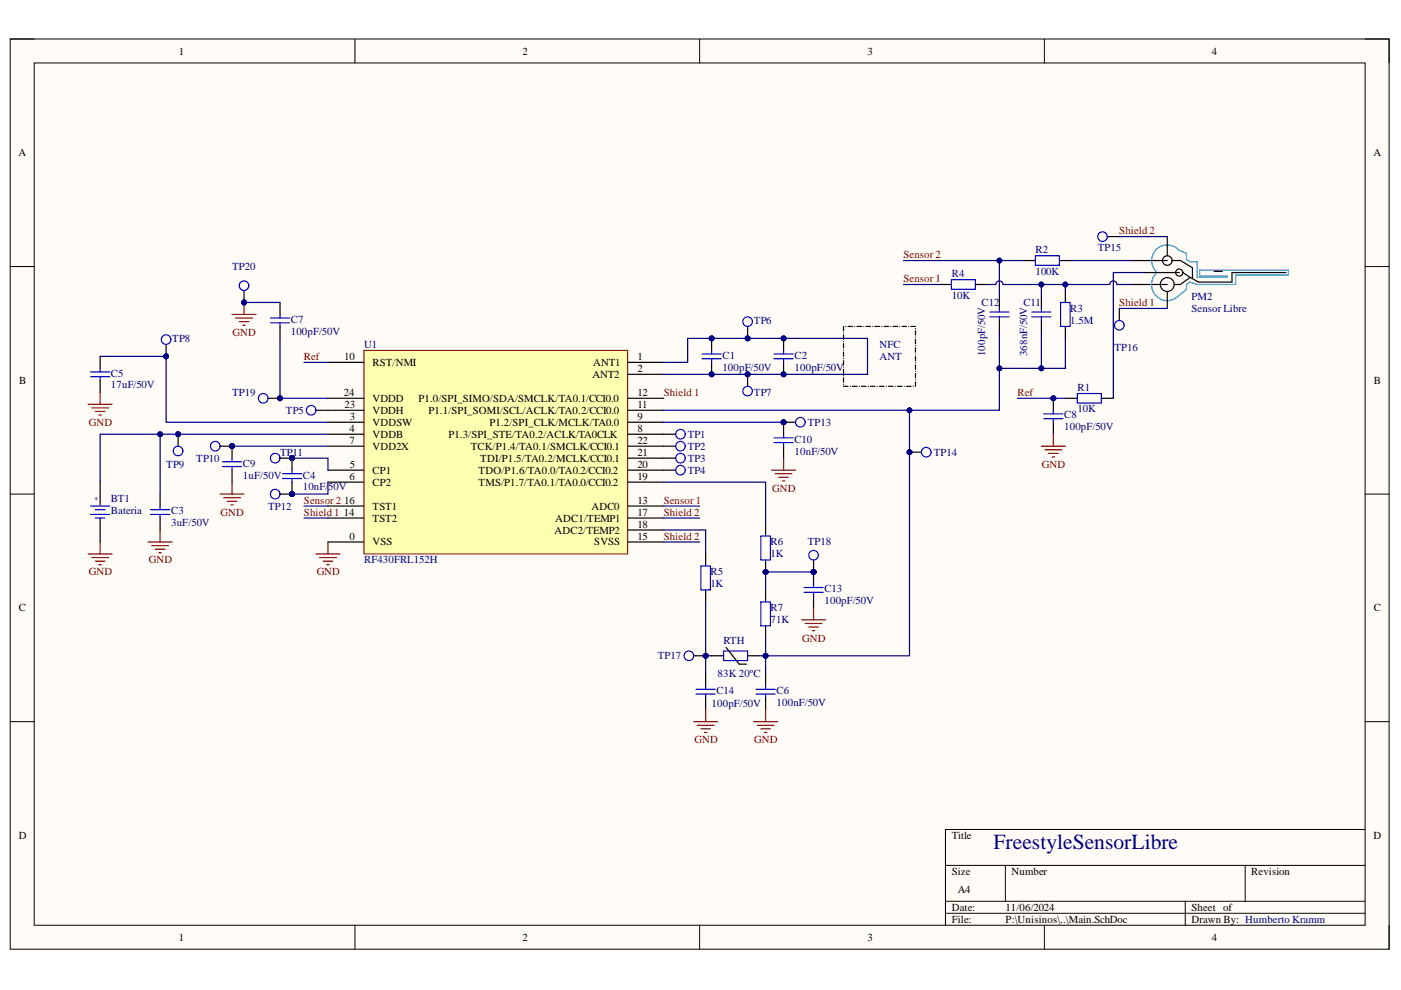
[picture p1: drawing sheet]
<svg xmlns="http://www.w3.org/2000/svg" width="297mm" height="210mm" viewBox="0 0 297 210" stroke-linecap="round" stroke-linejoin="round" font-family="sans-serif">
<defs><g id="words">
<text font-size="4.6" fill="#000080" x="210.7" y="179.9">FreestyleSensorLibre</text>
<g font-size="2.3">
<text x="37.9" y="11.6">1</text>
<text x="110.8" y="11.6">2</text>
<text x="183.9" y="11.6">3</text>
<text x="256.9" y="11.6">4</text>
<text x="3.9" y="33.1">A</text>
<text x="291.2" y="33.1">A</text>
<text x="73" y="76.3">10</text>
<text x="79" y="77.6">RST/NMI</text>
<text x="125.8" y="77.6">ANT1</text>
<text x="135.1" y="76.3">1</text>
<text x="4.1" y="81.4">B</text>
<text x="72.9" y="83.9">24</text>
<text x="125.6" y="80.1">ANT2</text>
<text x="135.1" y="78.8">2</text>
<text x="135.1" y="83.9">12</text>
<text x="291.3" y="81.4">B</text>
<text x="73.1" y="86.4">23</text>
<text x="74.2" y="89">3</text>
<text x="79" y="87.7">VDDH</text>
<text x="79" y="85.2">VDDD</text>
<text x="88.7" y="85.2">P1.0/SPI_SIMO/SDA/SMCLK/TA0.1/CCI0.0</text>
<text x="90.8" y="87.7">P1.1/SPI_SOMI/SCL/ACLK/TA0.2/CCI0.0</text>
<text x="135.1" y="89">9</text>
<text x="135.1" y="86.4">11</text>
<text x="74.1" y="91.5">4</text>
<text x="74.1" y="94.1">7</text>
<text x="79" y="90.2">VDDSW</text>
<text x="79" y="92.8">VDDB</text>
<text x="79" y="95.4">VDD2X</text>
<text x="95.1" y="92.8">P1.3/SPI_STE/TA0.2/ACLK/TA0CLK</text>
<text x="99.8" y="95.4">TCK/P1.4/TA0.1/SMCLK/CCI0.1</text>
<text x="103.8" y="90.2">P1.2/SPI_CLK/MCLK/TA0.0</text>
<text x="135.1" y="91.5">8</text>
<text x="135.1" y="94.1">22</text>
<text x="74.1" y="101.7">6</text>
<text x="74.2" y="99.2">5</text>
<text x="79" y="100.4">CP1</text>
<text x="101.5" y="100.4">TDO/P1.6/TA0.0/TA0.2/CCI0.2</text>
<text x="101.8" y="97.9">TDI/P1.5/TA0.2/MCLK/CCI0.1</text>
<text x="135.1" y="101.7">19</text>
<text x="135.1" y="99.2">20</text>
<text x="135.1" y="96.6">21</text>
<text x="73" y="106.8">16</text>
<text x="79" y="103">CP2</text>
<text x="101.5" y="103">TMS/P1.7/TA0.1/TA0.0/CCI0.2</text>
<text x="135.1" y="106.8">13</text>
<text x="72.9" y="109.3">14</text>
<text x="79" y="110.6">TST2</text>
<text x="79" y="108.1">TST1</text>
<text x="117.6" y="113.1">ADC2/TEMP2</text>
<text x="117.7" y="110.6">ADC1/TEMP1</text>
<text x="125.4" y="108.1">ADC0</text>
<text x="135.1" y="109.3">17</text>
<text x="135.1" y="111.9">18</text>
<text x="74.1" y="114.4">0</text>
<text x="79" y="115.7">VSS</text>
<text x="126" y="115.7">SVSS</text>
<text x="135.1" y="114.4">15</text>
<text x="4" y="129.6">C</text>
<text x="291.3" y="129.6">C</text>
<text x="4" y="177.8">D</text>
<text x="201.8" y="177.8">Title</text>
<text x="291.2" y="177.8">D</text>
<text x="201.8" y="185.5">Size</text>
<text x="214.5" y="185.5">Number</text>
<text x="265.3" y="185.5">Revision</text>
<text x="203.1" y="189.3">A4</text>
<text x="201.8" y="193.1">Date:</text>
<text x="201.8" y="195.7">File:</text>
<text x="213.2" y="193.1">11/06/2024</text>
<text x="213.2" y="195.7">P:\Unisinos\..\Main.SchDoc</text>
<text x="252.6" y="193.1">Sheet of</text>
<text x="252.6" y="195.7">Drawn By: Humberto Kramm</text>
<text x="37.9" y="199.5">1</text>
<text x="110.8" y="199.5">2</text>
<text x="183.9" y="199.5">3</text>
<text x="256.9" y="199.5">4</text>
</g>
<g font-size="2.3" fill="#000080">
<text x="219.5" y="53.7">R2</text>
<text x="232.7" y="53.2">TP15</text>
<text x="49.2" y="57.3">TP20</text>
<text x="201.8" y="58.8">R4</text>
<text x="219.5" y="58.3">100K</text>
<text x="201.8" y="63.4">10K</text>
<text x="208.1" y="64.9">C12</text>
<text x="217" y="64.9">C11</text>
<text x="252.6" y="63.6">PM2</text>
<text x="61.7" y="71">100pF/50V</text>
<text x="61.7" y="68.4">C7</text>
<text x="159.8" y="68.7">TP6</text>
<text x="226.9" y="68.7">1.5M</text>
<text x="226.9" y="66.1">R3</text>
<text x="252.6" y="66.1">Sensor Libre</text>
<text x="36.5" y="72.5">TP8</text>
<text x="77.2" y="73.8">U1</text>
<text x="153.2" y="76">C1</text>
<text x="168.5" y="76">C2</text>
<text x="186.5" y="73.8">NFC</text>
<text x="186.5" y="76.3">ANT</text>
<text x="208.9" y="75.5" transform="rotate(-90 208.9 75.5)">100pF/50V</text>
<text x="217.8" y="75.5" transform="rotate(-90 217.8 75.5)">368nF/50V</text>
<text x="236.3" y="74.5">TP16</text>
<text x="23.5" y="82.4">17uF/50V</text>
<text x="23.5" y="79.8">C5</text>
<text x="49.2" y="83.9">TP19</text>
<text x="153.2" y="78.6">100pF/50V</text>
<text x="159.8" y="83.9">TP7</text>
<text x="168.5" y="78.6">100pF/50V</text>
<text x="228.4" y="82.9">R1</text>
<text x="60.6" y="87.7">TP5</text>
<text x="225.6" y="88.7">C8</text>
<text x="228.4" y="87.4">10K</text>
<text x="145.8" y="92.8">TP1</text>
<text x="145.8" y="95.4">TP2</text>
<text x="168.5" y="93.9">C10</text>
<text x="171.3" y="90.2">TP13</text>
<text x="225.6" y="91.2">100pF/50V</text>
<text x="35.3" y="99.2">TP9</text>
<text x="41.6" y="97.9">TP10</text>
<text x="51.5" y="101.5">1uF/50V</text>
<text x="51.5" y="98.9">C9</text>
<text x="59.4" y="96.6">TP11</text>
<text x="64.2" y="101.5">C4</text>
<text x="145.8" y="97.9">TP3</text>
<text x="145.8" y="100.4">TP4</text>
<text x="168.5" y="96.4">10nF/50V</text>
<text x="198" y="96.6">TP14</text>
<text x="23.5" y="106.5">BT1</text>
<text x="64.2" y="104">10nF/</text>
<text x="69.6" y="104">50V</text>
<text x="23.5" y="109.1">Bateria</text>
<text x="36.3" y="111.6">3uF/50V</text>
<text x="36.3" y="109.1">C3</text>
<text x="56.8" y="108.1">TP12</text>
<text x="77.2" y="119.5">RF430FRL152H</text>
<text x="163.4" y="118.2">1K</text>
<text x="163.4" y="115.7">R6</text>
<text x="171.3" y="115.7">TP18</text>
<text x="150.6" y="124.5">1K</text>
<text x="150.6" y="122">R5</text>
<text x="174.8" y="125.5">C13</text>
<text x="163.4" y="129.6">R7</text>
<text x="174.8" y="128.1">100pF/50V</text>
<text x="153.4" y="136.5">RTH</text>
<text x="163.4" y="132.1">71K</text>
<text x="139.5" y="139.8">TP17</text>
<text x="152.1" y="143.6">83K 20ºC</text>
<text x="150.9" y="150">100pF/50V</text>
<text x="151.9" y="147.2">C14</text>
<text x="164.7" y="149.7">100nF/50V</text>
<text x="164.7" y="147.2">C6</text>
</g>
<g font-size="2.3" fill="#800000">
<text x="237.3" y="49.7">Shield 2</text>
<text x="191.6" y="59.8">Sensor 1</text>
<text x="191.6" y="54.7">Sensor 2</text>
<text x="237.3" y="64.9">Shield 1</text>
<text x="49.3" y="71.2">GND</text>
<text x="64.4" y="76.3">Ref</text>
<text x="140.7" y="83.9">Shield 1</text>
<text x="215.7" y="83.9">Ref</text>
<text x="18.9" y="90.2">GND</text>
<text x="220.9" y="99.2">GND</text>
<text x="64.4" y="106.8">Sensor 2</text>
<text x="140.7" y="106.8">Sensor 1</text>
<text x="163.7" y="104.3">GND</text>
<text x="46.8" y="109.3">GND</text>
<text x="64.4" y="109.3">Shield 1</text>
<text x="140.7" y="109.3">Shield 2</text>
<text x="31.5" y="119.5">GND</text>
<text x="140.7" y="114.4">Shield 2</text>
<text x="18.9" y="122">GND</text>
<text x="67.1" y="122">GND</text>
<text x="170.1" y="136">GND</text>
<text x="147.2" y="157.6">GND</text>
<text x="159.9" y="157.6">GND</text>
</g>
<text font-size="1.9" fill="#000080" x="20" y="106.3">+</text>
</g></defs>
<path d="M2.2 8.3h292.3v193h-292.3z" fill-rule="evenodd" fill="#fffcf8"/>
<path d="M2.2 8.3h292.3v193h-292.3z" fill="none" stroke="#000" stroke-width=".21"/>
<path d="M7.3 13.3h282.1v182.9h-282.1z" fill-rule="evenodd" fill="#fffcf8"/>
<g fill="none" stroke="#000" stroke-width=".21">
<path d="M2.2 8.3h5.1M7.3 13.3h282.1v182.9h-282.1zM75.3 8.3v5M148.3 8.3v5M221.4 8.3v5M289.4 8.3h5.1v5M2.2 56.5h5.1M289.4 56.5h5.1M2.2 104.8h5.1M289.4 104.8h5.1M2.2 153h5.1M289.4 153h5.1"/>
<path d="M289.4 175.9h-88.9v20.3M75.3 196.2v5.1M148.3 196.2v5.1M200.5 183.5h88.9M200.5 191.1h88.9M200.5 193.6h88.9M213.2 183.5v7.6M221.4 196.2v5.1M251.3 191.1v5.1M264 183.5v7.6M294.5 196.2v5.1"/>
</g>
<path d="M77.2 74.3h55.9v43.2h-55.9z" fill-rule="evenodd" fill="#ffffb0"/>
<path d="M77.2 74.3h55.9v43.2h-55.9z" fill="none" stroke="#800000" stroke-width=".21"/>
<g fill="none" stroke="#000" stroke-width=".25">
<path d="M217 55.2h2.5M224.6 55.2h2.5M239.9 55.2h7.6M242.4 57.8h7.6M247.5 50.2v4M248.5 55.2h1.8l2.5 1.6v2.3M250.8 57.8l1.5 1M252.3 58.8l-2 1.5h-1.3M257.4 57.5h1.8M272.6 57.8h-11.4v2h-7.1l-1.8-1M69.5 76.8h7.7M133.1 76.8h7.6"/>
<path d="M133.1 79.4h7.6M199.2 60.3h2.5M206.8 60.3h2.6M225.9 61.6v2.5M225.9 69.2v2.5M239.9 60.3h7.6M247.5 61.9v3.5M69.5 89.5h7.7M69.5 92.1h7.7M69.5 99.7h7.7M69.5 94.6h7.7M69.5 87h7.7"/>
<path d="M69.5 84.4h7.7M133.1 89.5h7.6M133.1 92.1h7.6M133.1 99.7h7.6M133.1 94.6h7.6M133.1 87h7.6M133.1 84.4h7.6M133.1 97.1h7.6M225.9 84.5h2.5M233.5 84.5h2.5M21.2 102v5M21.2 109.8v5.1"/>
<path d="M69.5 102.2h7.7M69.5 107.3h7.7M69.5 109.8h7.7M69.5 114.9h7.7M133.1 102.2h7.6M133.1 107.3h7.6M133.1 109.8h7.6M133.1 114.9h7.6M133.1 112.4h7.6M149.6 117.5v2.5M149.6 125.1v2.5"/>
<circle cx="247.5" cy="55.2" r="1.01"/>
<circle cx="250" cy="57.8" r=".76"/>
<circle cx="247.5" cy="60.3" r="1.47"/>
</g>
<path d="M201.7 59.3h5.1v2h-5.1zM219.5 54.2h5.1v2.1h-5.1zM224.9 64.1h2v5.1h-2zM228.4 83.4h5.1v2.1h-5.1zM19.2 107.3h4.1M19.2 109.1h4.1M20.2 109.8h2.1M20.2 108.1h2.1M148.6 120h2v5.1h-2z" fill="none" stroke="#00f" stroke-width=".25"/>
<path d="M18.7 117.5h5.1M19.5 118.2h3.5M20.2 119h2.1M21 119.7h.5M21.2 114.9v2.6" fill="none" stroke="#800000" stroke-width=".25"/>
<path d="M245.1 57.9a3.4 3.4 0 0 0 0 4.8 3.4 3.4 0 0 0 4.8 0M249.8 53l1.8 .7v1.3l.7 .5h1.5v3.3h6.4v-.3h-5.9v-1.2h18.9v1h-11.2v2h-8.2l-1.5-.5-.7 .5v1l-1.6 1.3M249.8 52.9a3.3 3.3 0 0 0-4.6 0 3.3 3.3 0 0 0-.1 4.7" fill="none" stroke="#009cca" stroke-width=".25"/>
<circle cx="162.3" cy="121.3" r=".51" fill="#000080"/>
<circle cx="162.3" cy="121.3" r=".51" fill="none" stroke="#000080" stroke-width=".21"/>
<path d="M162.3 111.1v2.5M162.3 118.7v2.6" fill="none" stroke="#000" stroke-width=".25"/>
<circle cx="162.3" cy="121.3" r=".51" fill="#000080"/>
<circle cx="162.3" cy="121.3" r=".51" fill="none" stroke="#000080" stroke-width=".21"/>
<path d="M161.3 113.6h2v5.1h-2zM161.3 127.6h2v5.1h-2z" fill="none" stroke="#00f" stroke-width=".25"/>
<path d="M162.3 125.1v2.5M162.3 132.7v2.5" fill="none" stroke="#000" stroke-width=".25"/>
<circle cx="166.1" cy="79.4" r=".51" fill="#000080"/>
<circle cx="166.1" cy="79.4" r=".51" fill="none" stroke="#000080" stroke-width=".21"/>
<circle cx="166.1" cy="71.7" r=".51" fill="#000080"/>
<circle cx="166.1" cy="71.7" r=".51" fill="none" stroke="#000080" stroke-width=".21"/>
<path d="M166.1 76.8v2.6" fill="none" stroke="#000" stroke-width=".25"/>
<circle cx="166.1" cy="79.4" r=".51" fill="#000080"/>
<circle cx="166.1" cy="79.4" r=".51" fill="none" stroke="#000080" stroke-width=".21"/>
<path d="M166.1 71.7v2.6" fill="none" stroke="#000" stroke-width=".25"/>
<circle cx="166.1" cy="71.7" r=".51" fill="#000080"/>
<circle cx="166.1" cy="71.7" r=".51" fill="none" stroke="#000080" stroke-width=".21"/>
<path d="M164.1 75h4.1M164.1 76.1h4.1M166.1 74.3v.7M166.1 76.1v.7" fill="none" stroke="#00f" stroke-width=".25"/>
<circle cx="150.9" cy="79.4" r=".51" fill="#000080"/>
<circle cx="150.9" cy="79.4" r=".51" fill="none" stroke="#000080" stroke-width=".21"/>
<circle cx="150.9" cy="71.7" r=".51" fill="#000080"/>
<circle cx="150.9" cy="71.7" r=".51" fill="none" stroke="#000080" stroke-width=".21"/>
<path d="M150.9 76.8v2.6" fill="none" stroke="#000" stroke-width=".25"/>
<circle cx="150.9" cy="79.4" r=".51" fill="#000080"/>
<circle cx="150.9" cy="79.4" r=".51" fill="none" stroke="#000080" stroke-width=".21"/>
<path d="M150.9 71.7v2.6" fill="none" stroke="#000" stroke-width=".25"/>
<circle cx="150.9" cy="71.7" r=".51" fill="#000080"/>
<circle cx="150.9" cy="71.7" r=".51" fill="none" stroke="#000080" stroke-width=".21"/>
<path d="M19.2 78.9h4.1M19.2 79.9h4.1M21.2 78.1v.8M21.2 79.9v.7M148.8 75h4.1M148.8 76.1h4.1M150.9 74.3v.7M150.9 76.1v.7M31.9 108.1h4.1M31.9 109.1h4.1M33.9 107.3v.8M33.9 109.1v.7" fill="none" stroke="#00f" stroke-width=".25"/>
<path d="M21.2 75.6v2.5M21.2 80.6v2.6M33.9 104.8v2.5M33.9 109.8v2.6" fill="none" stroke="#000" stroke-width=".25"/>
<circle cx="61.9" cy="104.8" r=".51" fill="#000080"/>
<circle cx="61.9" cy="104.8" r=".51" fill="none" stroke="#000080" stroke-width=".21"/>
<circle cx="61.9" cy="97.1" r=".51" fill="#000080"/>
<circle cx="61.9" cy="97.1" r=".51" fill="none" stroke="#000080" stroke-width=".21"/>
<path d="M61.9 102.2v2.6" fill="none" stroke="#000" stroke-width=".25"/>
<circle cx="61.9" cy="104.8" r=".51" fill="#000080"/>
<circle cx="61.9" cy="104.8" r=".51" fill="none" stroke="#000080" stroke-width=".21"/>
<path d="M61.9 97.1v2.6" fill="none" stroke="#000" stroke-width=".25"/>
<circle cx="61.9" cy="97.1" r=".51" fill="#000080"/>
<circle cx="61.9" cy="97.1" r=".51" fill="none" stroke="#000080" stroke-width=".21"/>
<path d="M57.3 67.4h4.1M57.3 68.4h4.1M59.4 66.7v.7M59.4 68.4v.8M61.9 99.7v.7M59.9 100.4h4M59.9 101.5h4M61.9 101.5v.7M160.3 147.2h4.1M160.3 146.2h4.1M162.3 145.4v.8M162.3 147.2v.7" fill="none" stroke="#00f" stroke-width=".25"/>
<path d="M59.4 64.1v2.6M59.4 69.2v2.5M162.3 142.9v2.5M162.3 147.9v2.6" fill="none" stroke="#000" stroke-width=".25"/>
<circle cx="223.3" cy="84.4" r=".51" fill="#000080"/>
<circle cx="223.3" cy="84.4" r=".51" fill="none" stroke="#000080" stroke-width=".21"/>
<path d="M223.3 84.5v2.5M223.3 89.5v2.6" fill="none" stroke="#000" stroke-width=".25"/>
<circle cx="223.3" cy="84.4" r=".51" fill="#000080"/>
<circle cx="223.3" cy="84.4" r=".51" fill="none" stroke="#000080" stroke-width=".21"/>
<path d="M221.3 87.7h4.1M221.3 88.8h4.1M223.3 87v.7M223.3 88.8v.7" fill="none" stroke="#00f" stroke-width=".25"/>
<circle cx="49.2" cy="94.6" r=".51" fill="#000080"/>
<circle cx="49.2" cy="94.6" r=".51" fill="none" stroke="#000080" stroke-width=".21"/>
<path d="M49.2 94.6v2.5M49.2 99.7v2.5" fill="none" stroke="#000" stroke-width=".25"/>
<circle cx="49.2" cy="94.6" r=".51" fill="#000080"/>
<circle cx="49.2" cy="94.6" r=".51" fill="none" stroke="#000080" stroke-width=".21"/>
<path d="M47.2 97.9h4M47.2 98.9h4M49.2 97.1v.8M49.2 98.9v.8" fill="none" stroke="#00f" stroke-width=".25"/>
<circle cx="166.1" cy="89.5" r=".51" fill="#000080"/>
<circle cx="166.1" cy="89.5" r=".51" fill="none" stroke="#000080" stroke-width=".21"/>
<path d="M166.1 89.5v2.6M166.1 94.6v2.5" fill="none" stroke="#000" stroke-width=".25"/>
<circle cx="166.1" cy="89.5" r=".51" fill="#000080"/>
<circle cx="166.1" cy="89.5" r=".51" fill="none" stroke="#000080" stroke-width=".21"/>
<path d="M209.9 67.2h4M209.9 66.2h4M211.9 65.4v.8M211.9 67.2v.7M218.8 67.2h4M218.8 66.2h4M220.8 65.4v.8M220.8 67.2v.7M164.1 92.8h4.1M164.1 93.8h4.1M166.1 92.1v.7M166.1 93.8v.8" fill="none" stroke="#00f" stroke-width=".25"/>
<path d="M211.9 62.9v2.5M211.9 67.9v2.6M220.8 62.9v2.5M220.8 67.9v2.6" fill="none" stroke="#000" stroke-width=".25"/>
<circle cx="172.5" cy="121.3" r=".51" fill="#000080"/>
<circle cx="172.5" cy="121.3" r=".51" fill="none" stroke="#000080" stroke-width=".21"/>
<path d="M172.5 121.3v2.5" fill="none" stroke="#000" stroke-width=".25"/>
<circle cx="172.5" cy="121.3" r=".51" fill="#000080"/>
<circle cx="172.5" cy="121.3" r=".51" fill="none" stroke="#000080" stroke-width=".21"/>
<g fill="none" stroke="#000" stroke-width=".25">
<path d="M178.8 69.2v.9M178.8 70.6h.1M178.8 71v.9M178.8 72.4h.1M178.8 72.8v.9M178.8 74.2h.1M178.8 74.7v.9M178.8 76h.1M178.8 76.5v.9M178.8 77.8h.1M178.8 78.3v.9M178.8 79.6v.1"/>
<path d="M179.3 69.2h.1M179.8 69.2h.9M181.2 69.2h.1M181.7 69.2h1M183.1 69.2h.1M183.6 69.2h1M185 69.2h.1M185.5 69.2h1M186.9 69.2h.1M187.4 69.2h1M188.8 69.2h.1M189.3 69.2h1"/>
<path d="M190.7 69.2h.1M191.2 69.2h1M192.7 69.2h.1M193.1 69.2h1M194.1 69.6v.1M194.1 70.1v.9M194.1 71.5h.1M194.1 71.9v.9M194.1 73.3h.1M194.1 73.7v1M194.1 75.1h.1M194.1 75.6v.9"/>
<path d="M194.1 76.9h.1M194.1 77.4v.9M194.1 78.7h.1M194.1 79.2v.9M178.8 80.1v.9M178.8 81.5h.1M178.8 81.9h1M180.3 81.9h.1M180.7 81.9h1M182.2 81.9h.1M182.7 81.9h.9M184.1 81.9h.1"/>
<path d="M184.6 81.9h.9M186 81.9h.1M186.5 81.9h.9M187.9 81.9h.1M188.4 81.9h.9M189.8 81.9h.1M190.3 81.9h.9M191.7 81.9h.1M192.2 81.9h.9M193.6 81.9h.1M194.1 80.5h.1M194.1 81v.9"/>
<path d="M172.5 126.3v2.6"/>
</g>
<path d="M170.5 125.6h4M170.5 124.6h4M172.5 123.8v.8M172.5 125.6v.7" fill="none" stroke="#00f" stroke-width=".25"/>
<g fill="none" stroke="#800000" stroke-width=".25">
<path d="M49.2 66.7h5.1M50 67.4h3.5M50.7 68.2h2.1M51.5 69h.5M51.7 64.1v2.6M163.6 99.7h5.1M166.1 97.1v2.6M220.8 94.6h5.1M221.6 95.4h3.5M222.3 96.1h2.1M223.1 96.9h.5M223.3 92.1v2.5"/>
<path d="M31.4 114.9h5.1M32.2 115.7h3.5M32.9 116.4h2.1M33.7 117.2h.5M33.9 112.4v2.5M46.7 104.8h5M47.4 105.5h3.6M48.2 106.3h2M48.9 107h.6M49.2 102.2v2.6M67 117.5h5.1M67.8 118.2h3.5"/>
<path d="M68.5 119h2.1M69.3 119.7h.5M69.5 114.9v2.6M164.4 100.4h3.5M165.1 101.2h2M165.9 102h.5"/>
</g>
<circle cx="51.7" cy="64.1" r=".51" fill="#000080"/>
<circle cx="51.7" cy="64.1" r=".51" fill="none" stroke="#000080" stroke-width=".21"/>
<g fill="none" stroke="#800000" stroke-width=".25">
<path d="M169.9 131.4h5.1M170.7 132.2h3.6M171.5 133h2M172.2 133.7h.5M172.5 128.9v2.5M147.1 153h5.1M147.8 153.8h3.6M148.6 154.5h2M149.4 155.3h.5M149.6 150.5v2.5M159.8 153h5.1M160.5 153.8h3.6"/>
<path d="M161.3 154.5h2M162.1 155.3h.5M162.3 150.5v2.5"/>
</g>
<path d="M67 87h2.5M140.7 92.1h2.6M140.7 94.6h2.6M140.7 97.1h2.6M140.7 99.7h2.6M150.9 139h2.5M153.9 137.3l2.8 3.5h1.6M158.5 139h2.5M149.6 142.9v2.5M149.6 147.9v2.6" fill="none" stroke="#000" stroke-width=".25"/>
<g fill="none" stroke="#00f" stroke-width=".25">
<path d="M153.4 138h5.1v2.1h-5.1zM147.6 147.2h4M147.6 146.2h4M149.6 145.4v.8M149.6 147.2v.7"/>
<circle cx="66" cy="87" r="1.01"/>
<circle cx="144.3" cy="97.1" r="1.02"/>
<circle cx="144.3" cy="99.7" r="1.02"/>
<circle cx="144.3" cy="94.6" r="1.02"/>
<circle cx="144.3" cy="92.1" r="1.02"/>
</g>
<circle cx="158.5" cy="71.7" r=".51" fill="#000080"/>
<circle cx="158.5" cy="71.7" r=".51" fill="none" stroke="#000080" stroke-width=".21"/>
<path d="M158.5 69.2v2.5" fill="none" stroke="#000" stroke-width=".25"/>
<circle cx="158.5" cy="71.7" r=".51" fill="#000080"/>
<circle cx="158.5" cy="71.7" r=".51" fill="none" stroke="#000080" stroke-width=".21"/>
<circle cx="158.5" cy="68.2" r="1.02" fill="none" stroke="#00f" stroke-width=".25"/>
<circle cx="158.5" cy="79.4" r=".51" fill="#000080"/>
<circle cx="158.5" cy="79.4" r=".51" fill="none" stroke="#000080" stroke-width=".21"/>
<path d="M158.5 79.4v2.5" fill="none" stroke="#000" stroke-width=".25"/>
<circle cx="158.5" cy="79.4" r=".51" fill="#000080"/>
<circle cx="158.5" cy="79.4" r=".51" fill="none" stroke="#000080" stroke-width=".21"/>
<circle cx="158.5" cy="82.9" r="1.02" fill="none" stroke="#00f" stroke-width=".25"/>
<circle cx="35.2" cy="75.6" r=".51" fill="#000080"/>
<circle cx="35.2" cy="75.6" r=".51" fill="none" stroke="#000080" stroke-width=".21"/>
<path d="M35.2 73v2.6" fill="none" stroke="#000" stroke-width=".25"/>
<circle cx="35.2" cy="75.6" r=".51" fill="#000080"/>
<circle cx="35.2" cy="75.6" r=".51" fill="none" stroke="#000080" stroke-width=".21"/>
<circle cx="35.2" cy="72" r="1.02" fill="none" stroke="#00f" stroke-width=".25"/>
<circle cx="37.8" cy="92.1" r=".51" fill="#000080"/>
<circle cx="37.8" cy="92.1" r=".51" fill="none" stroke="#000080" stroke-width=".21"/>
<path d="M37.8 92.1v2.5" fill="none" stroke="#000" stroke-width=".25"/>
<circle cx="37.8" cy="92.1" r=".51" fill="#000080"/>
<circle cx="37.8" cy="92.1" r=".51" fill="none" stroke="#000080" stroke-width=".21"/>
<circle cx="37.8" cy="95.6" r="1.02" fill="none" stroke="#00f" stroke-width=".25"/>
<circle cx="49.2" cy="94.6" r=".51" fill="#000080"/>
<circle cx="49.2" cy="94.6" r=".51" fill="none" stroke="#000080" stroke-width=".21"/>
<path d="M46.7 94.6h2.5" fill="none" stroke="#000" stroke-width=".25"/>
<circle cx="49.2" cy="94.6" r=".51" fill="#000080"/>
<circle cx="49.2" cy="94.6" r=".51" fill="none" stroke="#000080" stroke-width=".21"/>
<circle cx="45.6" cy="94.6" r="1.02" fill="none" stroke="#00f" stroke-width=".25"/>
<circle cx="61.9" cy="97.1" r=".51" fill="#000080"/>
<circle cx="61.9" cy="97.1" r=".51" fill="none" stroke="#000080" stroke-width=".21"/>
<path d="M59.4 97.1h2.5" fill="none" stroke="#000" stroke-width=".25"/>
<circle cx="61.9" cy="97.1" r=".51" fill="#000080"/>
<circle cx="61.9" cy="97.1" r=".51" fill="none" stroke="#000080" stroke-width=".21"/>
<circle cx="58.4" cy="97.1" r="1.02" fill="none" stroke="#00f" stroke-width=".25"/>
<circle cx="61.9" cy="104.8" r=".51" fill="#000080"/>
<circle cx="61.9" cy="104.8" r=".51" fill="none" stroke="#000080" stroke-width=".21"/>
<path d="M59.4 104.8h2.5" fill="none" stroke="#000" stroke-width=".25"/>
<circle cx="61.9" cy="104.8" r=".51" fill="#000080"/>
<circle cx="61.9" cy="104.8" r=".51" fill="none" stroke="#000080" stroke-width=".21"/>
<circle cx="58.4" cy="104.8" r="1.02" fill="none" stroke="#00f" stroke-width=".25"/>
<circle cx="166.1" cy="89.5" r=".51" fill="#000080"/>
<circle cx="166.1" cy="89.5" r=".51" fill="none" stroke="#000080" stroke-width=".21"/>
<path d="M166.1 89.5h2.6" fill="none" stroke="#000" stroke-width=".25"/>
<circle cx="166.1" cy="89.5" r=".51" fill="#000080"/>
<circle cx="166.1" cy="89.5" r=".51" fill="none" stroke="#000080" stroke-width=".21"/>
<circle cx="169.7" cy="89.5" r="1.02" fill="none" stroke="#00f" stroke-width=".25"/>
<circle cx="192.8" cy="95.9" r=".51" fill="#000080"/>
<circle cx="192.8" cy="95.9" r=".51" fill="none" stroke="#000080" stroke-width=".21"/>
<path d="M192.8 95.9h2.6" fill="none" stroke="#000" stroke-width=".25"/>
<circle cx="192.8" cy="95.9" r=".51" fill="#000080"/>
<circle cx="192.8" cy="95.9" r=".51" fill="none" stroke="#000080" stroke-width=".21"/>
<g fill="none" stroke="#00f" stroke-width=".25">
<circle cx="233.8" cy="50.2" r="1.02"/>
<circle cx="237.3" cy="69" r="1.01"/>
<circle cx="196.4" cy="95.9" r="1.02"/>
</g>
<path d="M234.8 50.2h2.5M237.3 65.4v2.5" fill="none" stroke="#000" stroke-width=".25"/>
<circle cx="149.6" cy="139" r=".51" fill="#000080"/>
<circle cx="149.6" cy="139" r=".51" fill="none" stroke="#000080" stroke-width=".21"/>
<path d="M147.1 139h2.5" fill="none" stroke="#000" stroke-width=".25"/>
<circle cx="149.6" cy="139" r=".51" fill="#000080"/>
<circle cx="149.6" cy="139" r=".51" fill="none" stroke="#000080" stroke-width=".21"/>
<circle cx="146.1" cy="139" r="1.02" fill="none" stroke="#00f" stroke-width=".25"/>
<circle cx="172.5" cy="121.3" r=".51" fill="#000080"/>
<circle cx="172.5" cy="121.3" r=".51" fill="none" stroke="#000080" stroke-width=".21"/>
<path d="M172.5 118.7v2.6" fill="none" stroke="#000" stroke-width=".25"/>
<circle cx="172.5" cy="121.3" r=".51" fill="#000080"/>
<circle cx="172.5" cy="121.3" r=".51" fill="none" stroke="#000080" stroke-width=".21"/>
<circle cx="172.5" cy="117.7" r="1.01" fill="none" stroke="#00f" stroke-width=".25"/>
<circle cx="59.4" cy="84.4" r=".51" fill="#000080"/>
<circle cx="59.4" cy="84.4" r=".51" fill="none" stroke="#000080" stroke-width=".21"/>
<path d="M56.8 84.4h2.6" fill="none" stroke="#000" stroke-width=".25"/>
<circle cx="59.4" cy="84.4" r=".51" fill="#000080"/>
<circle cx="59.4" cy="84.4" r=".51" fill="none" stroke="#000080" stroke-width=".21"/>
<circle cx="55.8" cy="84.4" r="1.02" fill="none" stroke="#00f" stroke-width=".25"/>
<circle cx="51.7" cy="64.1" r=".51" fill="#000080"/>
<circle cx="51.7" cy="64.1" r=".51" fill="none" stroke="#000080" stroke-width=".21"/>
<path d="M51.7 61.6v2.5" fill="none" stroke="#000" stroke-width=".25"/>
<circle cx="51.7" cy="64.1" r=".51" fill="#000080"/>
<circle cx="51.7" cy="64.1" r=".51" fill="none" stroke="#000080" stroke-width=".21"/>
<circle cx="51.7" cy="60.6" r="1.02" fill="none" stroke="#00f" stroke-width=".25"/>
<path d="M227.1 55.2h12.8M237.3 50.2h10.2M191.6 60.3h7.6M211.9 70.5v7.6M237.3 65.4h10.2M64.4 109.8h5.1M64.4 107.3h5.1" fill="none" stroke="#000080" stroke-width=".25"/>
<circle cx="211.9" cy="78.1" r=".51" fill="#000080"/>
<circle cx="211.9" cy="78.1" r=".51" fill="none" stroke="#000080" stroke-width=".21"/>
<path d="M211.9 55.2v7.7" fill="none" stroke="#000080" stroke-width=".25"/>
<circle cx="211.9" cy="55.2" r=".51" fill="#000080"/>
<circle cx="211.9" cy="55.2" r=".51" fill="none" stroke="#000080" stroke-width=".21"/>
<path d="M242.4 57.8h-6.4v26.7M64.4 76.8h5.1M140.7 89.5h25.4" fill="none" stroke="#000080" stroke-width=".25"/>
<circle cx="166.1" cy="89.5" r=".51" fill="#000080"/>
<circle cx="166.1" cy="89.5" r=".51" fill="none" stroke="#000080" stroke-width=".21"/>
<path d="M49.2 94.6h20.3" fill="none" stroke="#000080" stroke-width=".25"/>
<circle cx="49.2" cy="94.6" r=".51" fill="#000080"/>
<circle cx="49.2" cy="94.6" r=".51" fill="none" stroke="#000080" stroke-width=".21"/>
<path d="M33.9 92.1h35.6" fill="none" stroke="#000080" stroke-width=".25"/>
<circle cx="33.9" cy="92.1" r=".51" fill="#000080"/>
<circle cx="33.9" cy="92.1" r=".51" fill="none" stroke="#000080" stroke-width=".21"/>
<circle cx="37.8" cy="92.1" r=".51" fill="#000080"/>
<circle cx="37.8" cy="92.1" r=".51" fill="none" stroke="#000080" stroke-width=".21"/>
<path d="M61.9 97.1h7.6v2.6" fill="none" stroke="#000080" stroke-width=".25"/>
<circle cx="61.9" cy="97.1" r=".51" fill="#000080"/>
<circle cx="61.9" cy="97.1" r=".51" fill="none" stroke="#000080" stroke-width=".21"/>
<path d="M69.5 102.2v2.6h-7.6" fill="none" stroke="#000080" stroke-width=".25"/>
<circle cx="61.9" cy="104.8" r=".51" fill="#000080"/>
<circle cx="61.9" cy="104.8" r=".51" fill="none" stroke="#000080" stroke-width=".21"/>
<path d="M21.2 75.6h14v13.9h34.3" fill="none" stroke="#000080" stroke-width=".25"/>
<circle cx="35.2" cy="75.6" r=".51" fill="#000080"/>
<circle cx="35.2" cy="75.6" r=".51" fill="none" stroke="#000080" stroke-width=".21"/>
<path d="M59.4 71.7v12.7h10.1" fill="none" stroke="#000080" stroke-width=".25"/>
<circle cx="59.4" cy="84.4" r=".51" fill="#000080"/>
<circle cx="59.4" cy="84.4" r=".51" fill="none" stroke="#000080" stroke-width=".21"/>
<path d="M51.7 64.1h7.7" fill="none" stroke="#000080" stroke-width=".25"/>
<circle cx="51.7" cy="64.1" r=".51" fill="#000080"/>
<circle cx="51.7" cy="64.1" r=".51" fill="none" stroke="#000080" stroke-width=".21"/>
<path d="M21.2 102v-9.9h12.7v12.7" fill="none" stroke="#000080" stroke-width=".25"/>
<circle cx="33.9" cy="92.1" r=".51" fill="#000080"/>
<circle cx="33.9" cy="92.1" r=".51" fill="none" stroke="#000080" stroke-width=".21"/>
<path d="M162.3 121.3h10.2" fill="none" stroke="#000080" stroke-width=".25"/>
<circle cx="172.5" cy="121.3" r=".51" fill="#000080"/>
<circle cx="172.5" cy="121.3" r=".51" fill="none" stroke="#000080" stroke-width=".21"/>
<circle cx="162.3" cy="121.3" r=".51" fill="#000080"/>
<circle cx="162.3" cy="121.3" r=".51" fill="none" stroke="#000080" stroke-width=".21"/>
<path d="M140.7 76.8h5.1v-5.1h38.1v7.7h-43.2M140.7 112.4h8.9v5.1" fill="none" stroke="#000080" stroke-width=".25"/>
<circle cx="150.9" cy="71.7" r=".51" fill="#000080"/>
<circle cx="150.9" cy="71.7" r=".51" fill="none" stroke="#000080" stroke-width=".21"/>
<circle cx="158.5" cy="71.7" r=".51" fill="#000080"/>
<circle cx="158.5" cy="71.7" r=".51" fill="none" stroke="#000080" stroke-width=".21"/>
<circle cx="166.1" cy="71.7" r=".51" fill="#000080"/>
<circle cx="166.1" cy="71.7" r=".51" fill="none" stroke="#000080" stroke-width=".21"/>
<circle cx="166.1" cy="79.4" r=".51" fill="#000080"/>
<circle cx="166.1" cy="79.4" r=".51" fill="none" stroke="#000080" stroke-width=".21"/>
<circle cx="158.5" cy="79.4" r=".51" fill="#000080"/>
<circle cx="158.5" cy="79.4" r=".51" fill="none" stroke="#000080" stroke-width=".21"/>
<circle cx="150.9" cy="79.4" r=".51" fill="#000080"/>
<circle cx="150.9" cy="79.4" r=".51" fill="none" stroke="#000080" stroke-width=".21"/>
<path d="M149.6 139h1.3" fill="none" stroke="#000080" stroke-width=".25"/>
<circle cx="149.6" cy="139" r=".51" fill="#000080"/>
<circle cx="149.6" cy="139" r=".51" fill="none" stroke="#000080" stroke-width=".21"/>
<path d="M161 139h1.3" fill="none" stroke="#000080" stroke-width=".25"/>
<circle cx="162.3" cy="139" r=".51" fill="#000080"/>
<circle cx="162.3" cy="139" r=".51" fill="none" stroke="#000080" stroke-width=".21"/>
<path d="M215.7 84.5h10.2M140.7 102.2h21.6v8.9M140.7 109.8h7.6M140.7 107.3h7.6M140.7 114.9h7.6" fill="none" stroke="#000080" stroke-width=".25"/>
<circle cx="223.3" cy="84.4" r=".51" fill="#000080"/>
<circle cx="223.3" cy="84.4" r=".51" fill="none" stroke="#000080" stroke-width=".21"/>
<path d="M220.8 60.3v2.6" fill="none" stroke="#000080" stroke-width=".25"/>
<circle cx="220.8" cy="60.3" r=".51" fill="#000080"/>
<circle cx="220.8" cy="60.3" r=".51" fill="none" stroke="#000080" stroke-width=".21"/>
<path d="M225.9 60.3v1.3" fill="none" stroke="#000080" stroke-width=".25"/>
<circle cx="225.9" cy="60.3" r=".51" fill="#000080"/>
<circle cx="225.9" cy="60.3" r=".51" fill="none" stroke="#000080" stroke-width=".21"/>
<path d="M225.9 71.7v6.4h-5.1" fill="none" stroke="#000080" stroke-width=".25"/>
<circle cx="220.8" cy="78.1" r=".51" fill="#000080"/>
<circle cx="220.8" cy="78.1" r=".51" fill="none" stroke="#000080" stroke-width=".21"/>
<path d="M162.3 121.3v3.8" fill="none" stroke="#000080" stroke-width=".25"/>
<circle cx="162.3" cy="121.3" r=".51" fill="#000080"/>
<circle cx="162.3" cy="121.3" r=".51" fill="none" stroke="#000080" stroke-width=".21"/>
<path d="M192.8 87v52h-30.5" fill="none" stroke="#000080" stroke-width=".25"/>
<circle cx="192.8" cy="87" r=".51" fill="#000080"/>
<circle cx="192.8" cy="87" r=".51" fill="none" stroke="#000080" stroke-width=".21"/>
<circle cx="192.8" cy="95.9" r=".51" fill="#000080"/>
<circle cx="192.8" cy="95.9" r=".51" fill="none" stroke="#000080" stroke-width=".21"/>
<circle cx="162.3" cy="139" r=".51" fill="#000080"/>
<circle cx="162.3" cy="139" r=".51" fill="none" stroke="#000080" stroke-width=".21"/>
<path d="M220.8 70.5v7.6h-8.9v8.9h-71.2" fill="none" stroke="#000080" stroke-width=".25"/>
<circle cx="192.8" cy="87" r=".51" fill="#000080"/>
<circle cx="192.8" cy="87" r=".51" fill="none" stroke="#000080" stroke-width=".21"/>
<circle cx="211.9" cy="78.1" r=".51" fill="#000080"/>
<circle cx="211.9" cy="78.1" r=".51" fill="none" stroke="#000080" stroke-width=".21"/>
<circle cx="220.8" cy="78.1" r=".51" fill="#000080"/>
<circle cx="220.8" cy="78.1" r=".51" fill="none" stroke="#000080" stroke-width=".21"/>
<path d="M191.6 55.2h25.4" fill="none" stroke="#000080" stroke-width=".25"/>
<circle cx="211.9" cy="55.2" r=".51" fill="#000080"/>
<circle cx="211.9" cy="55.2" r=".51" fill="none" stroke="#000080" stroke-width=".21"/>
<path d="M209.4 60.3h1.7a.76 .76 0 0 1 .8-.7 .76 .76 0 0 1 .8 .7h22.6a.76 .76 0 0 1 .7-.7 .76 .76 0 0 1 .8 .7h3.1" fill="none" stroke="#000080" stroke-width=".25"/>
<circle cx="225.9" cy="60.3" r=".51" fill="#000080"/>
<circle cx="225.9" cy="60.3" r=".51" fill="none" stroke="#000080" stroke-width=".21"/>
<circle cx="220.8" cy="60.3" r=".51" fill="#000080"/>
<circle cx="220.8" cy="60.3" r=".51" fill="none" stroke="#000080" stroke-width=".21"/>
<path d="M149.6 127.6v15.3" fill="none" stroke="#000080" stroke-width=".25"/>
<circle cx="149.6" cy="139" r=".51" fill="#000080"/>
<circle cx="149.6" cy="139" r=".51" fill="none" stroke="#000080" stroke-width=".21"/>
<path d="M162.3 135.2v7.7" fill="none" stroke="#000080" stroke-width=".25"/>
<circle cx="162.3" cy="139" r=".51" fill="#000080"/>
<circle cx="162.3" cy="139" r=".51" fill="none" stroke="#000080" stroke-width=".21"/>
<path d="M18.7 85.7h5.1M19.5 86.5h3.5M20.2 87.2h2.1M21 88h.5M21.2 83.2v2.5" fill="none" stroke="#800000" stroke-width=".25"/>
<use href="#words"/>
</svg>
